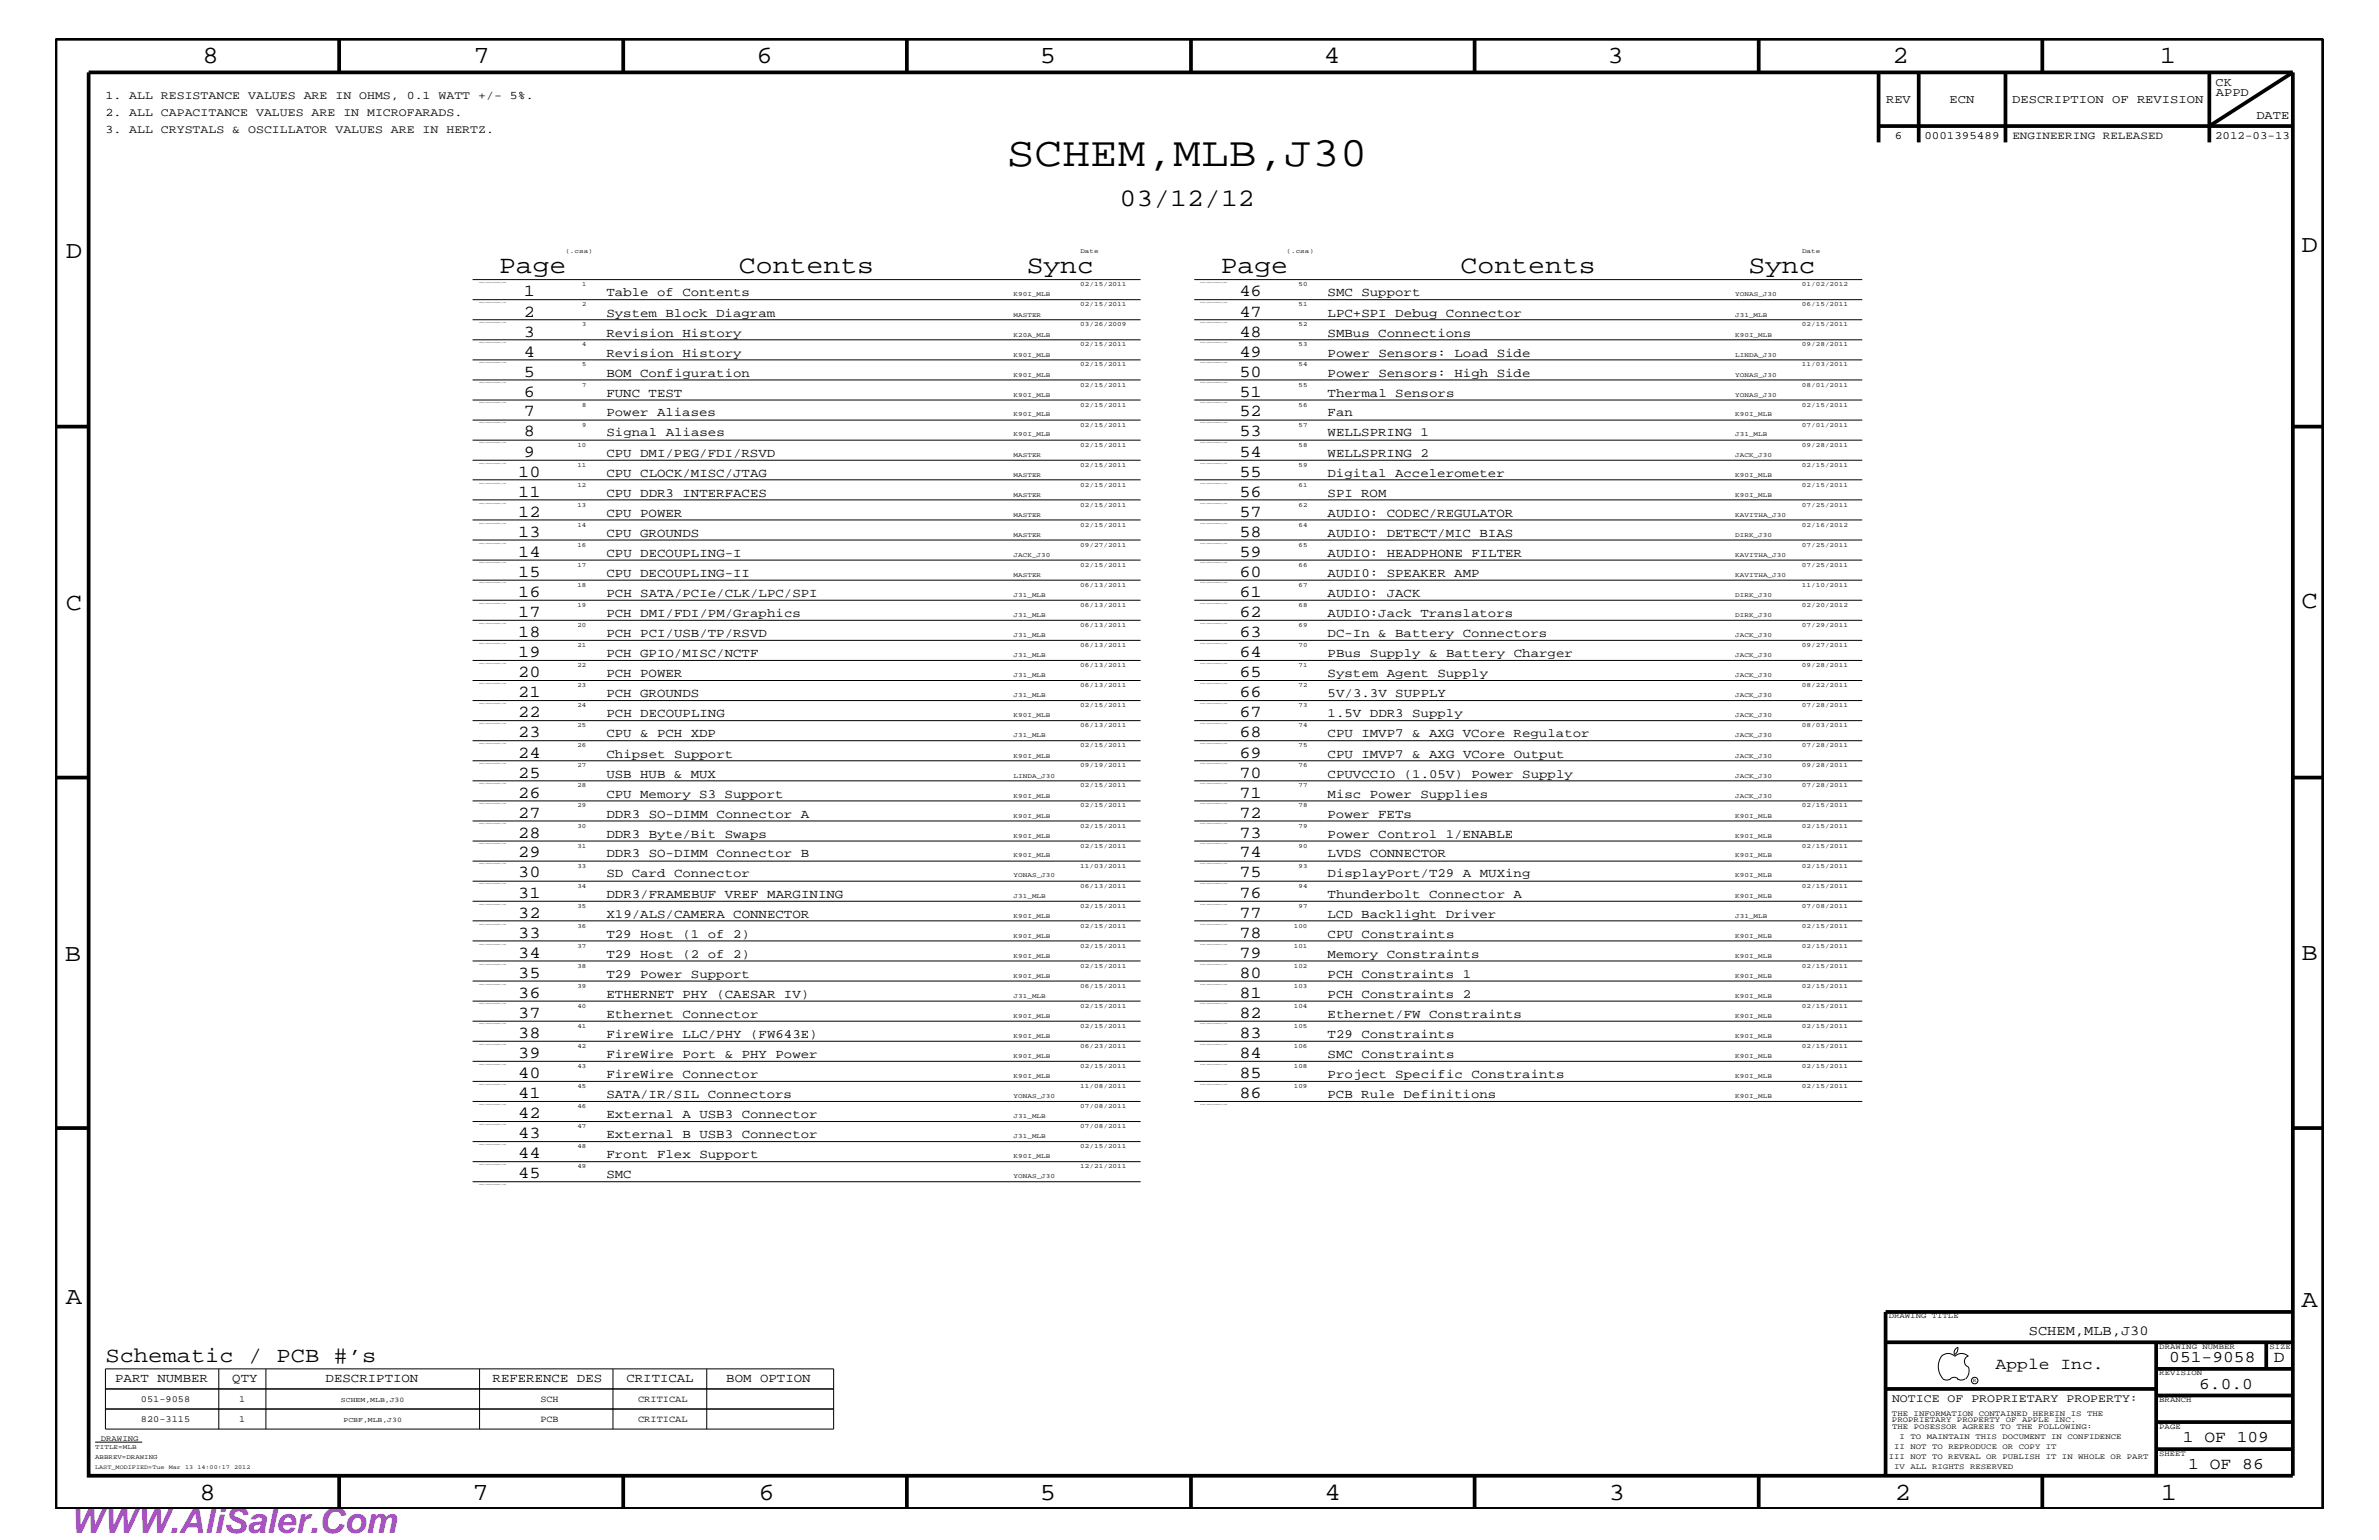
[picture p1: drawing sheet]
<svg xmlns="http://www.w3.org/2000/svg" width="432mm" height="279mm" viewBox="0 0 432 279" stroke-linecap="round" stroke-linejoin="round" font-family="sans-serif">
<defs><g id="words">
<text font-size="7.6" x="182.8" y="30.2">SCHEM,MLB,J30</text>
<text font-size="6.3" fill="#bd42e3" x="12.7" y="278.1">WWW.AliSaler.Com</text>
<g font-size="4.6">
<text x="203.2" y="37.4">03/12/12</text>
<text x="90.6" y="49.6">Page</text>
<text x="134.1" y="49.6">Contents</text>
<text x="186.4" y="49.6">Sync</text>
<text x="221.6" y="49.6">Page</text>
<text x="265.1" y="49.6">Contents</text>
<text x="317.3" y="49.6">Sync</text>
</g>
<g font-size="4.5">
<text x="36.7" y="11.5">8</text>
<text x="85.9" y="11.5">7</text>
<text x="137.3" y="11.5">6</text>
<text x="188.7" y="11.5">5</text>
<text x="240.3" y="11.5">4</text>
<text x="291.8" y="11.5">3</text>
<text x="343.5" y="11.5">2</text>
<text x="392" y="11.5">1</text>
<text x="11.9" y="46.8">D</text>
<text x="417.8" y="45.7">D</text>
<text x="11.9" y="110.6">C</text>
<text x="417.8" y="110.3">C</text>
<text x="11.8" y="174.3">B</text>
<text x="417.8" y="174.2">B</text>
<text x="11.9" y="236.7">A</text>
<text x="417.8" y="237.1">A</text>
<text x="36.2" y="272.1">8</text>
<text x="85.8" y="272.1">7</text>
<text x="137.7" y="272.1">6</text>
<text x="188.7" y="272.1">5</text>
<text x="240.4" y="272.1">4</text>
<text x="292" y="272.1">3</text>
<text x="343.9" y="272.1">2</text>
<text x="392.2" y="272.1">1</text>
</g>
<text font-size="3.9" x="19.1" y="247.1">Schematic / PCB #’s</text>
<g font-size="3">
<text x="95.1" y="53.8">1</text>
<text x="225" y="53.8">46</text>
<text x="95.1" y="57.4">2</text>
<text x="225" y="57.4">47</text>
<text x="95.1" y="64.7">4</text>
<text x="95.1" y="61.1">3</text>
<text x="225" y="64.7">49</text>
<text x="225" y="61.1">48</text>
<text x="95.1" y="72">6</text>
<text x="95.1" y="68.4">5</text>
<text x="225" y="72">51</text>
<text x="225" y="68.4">50</text>
<text x="95.1" y="75.6">7</text>
<text x="225" y="75.6">52</text>
<text x="95.1" y="82.8">9</text>
<text x="95.1" y="79.2">8</text>
<text x="225" y="82.8">54</text>
<text x="225" y="79.2">53</text>
<text x="94.1" y="86.5">10</text>
<text x="225" y="86.5">55</text>
<text x="94.1" y="93.8">12</text>
<text x="94.1" y="90.1">11</text>
<text x="225" y="93.8">57</text>
<text x="225" y="90.1">56</text>
<text x="94.1" y="101">14</text>
<text x="94.1" y="97.4">13</text>
<text x="225" y="101">59</text>
<text x="225" y="97.4">58</text>
<text x="94.1" y="104.7">15</text>
<text x="225" y="104.7">60</text>
<text x="94.1" y="112">17</text>
<text x="94.1" y="108.3">16</text>
<text x="225" y="112">62</text>
<text x="225" y="108.3">61</text>
<text x="94.1" y="119.2">19</text>
<text x="94.1" y="115.6">18</text>
<text x="225" y="119.2">64</text>
<text x="225" y="115.6">63</text>
<text x="94.1" y="122.9">20</text>
<text x="225" y="122.9">65</text>
<text x="94.1" y="130.2">22</text>
<text x="94.1" y="126.5">21</text>
<text x="225" y="130.2">67</text>
<text x="225" y="126.5">66</text>
<text x="94.1" y="137.4">24</text>
<text x="94.1" y="133.8">23</text>
<text x="225" y="137.4">69</text>
<text x="225" y="133.8">68</text>
<text x="94.1" y="141.1">25</text>
<text x="225" y="141.1">70</text>
<text x="94.1" y="148.4">27</text>
<text x="94.1" y="144.7">26</text>
<text x="225" y="148.4">72</text>
<text x="225" y="144.7">71</text>
<text x="94.1" y="155.6">29</text>
<text x="94.1" y="152">28</text>
<text x="225" y="155.6">74</text>
<text x="225" y="152">73</text>
<text x="94.1" y="159.2">30</text>
<text x="225" y="159.2">75</text>
<text x="94.1" y="166.5">32</text>
<text x="94.1" y="162.8">31</text>
<text x="225" y="166.5">77</text>
<text x="225" y="162.8">76</text>
<text x="94.1" y="173.8">34</text>
<text x="94.1" y="170.1">33</text>
<text x="225" y="173.8">79</text>
<text x="225" y="170.1">78</text>
<text x="94.1" y="177.4">35</text>
<text x="225" y="177.4">80</text>
<text x="94.1" y="184.7">37</text>
<text x="94.1" y="181">36</text>
<text x="225" y="184.7">82</text>
<text x="225" y="181">81</text>
<text x="94.1" y="192">39</text>
<text x="94.1" y="188.3">38</text>
<text x="225" y="192">84</text>
<text x="225" y="188.3">83</text>
<text x="94.1" y="195.6">40</text>
<text x="225" y="195.6">85</text>
<text x="94.1" y="202.9">42</text>
<text x="94.1" y="199.2">41</text>
<text x="225" y="199.2">86</text>
<text x="94.1" y="206.5">43</text>
<text x="94.1" y="213.8">45</text>
<text x="94.1" y="210.2">44</text>
<text x="362.2" y="248.4">Apple Inc.</text>
<text x="393.7" y="247.1">051-9058</text>
<text x="399.2" y="252">6.0.0</text>
<text x="412.7" y="247.1">D</text>
<text x="396.2" y="261.6">1 OF 109</text>
<text x="397.2" y="266.6">1 OF 86</text>
</g>
<text font-size="2.5" x="368.2" y="242.3">SCHEM,MLB,J30</text>
<g font-size="2.3">
<text x="110.1" y="53.8">Table of Contents</text>
<text x="241" y="53.8">SMC Support</text>
<text x="110.1" y="57.4">System Block Diagram</text>
<text x="241" y="57.4">LPC+SPI Debug Connector</text>
<text x="110.1" y="64.7">Revision History</text>
<text x="110.1" y="61.1">Revision History</text>
<text x="241" y="61.1">SMBus Connections</text>
<text x="241" y="64.7">Power Sensors: Load Side</text>
<text x="110.1" y="68.4">BOM Configuration</text>
<text x="110.1" y="72">FUNC TEST</text>
<text x="241" y="72">Thermal Sensors</text>
<text x="241" y="68.4">Power Sensors: High Side</text>
<text x="110.1" y="75.6">Power Aliases</text>
<text x="241" y="75.6">Fan</text>
<text x="110.1" y="82.8">CPU DMI/PEG/FDI/RSVD</text>
<text x="110.1" y="79.2">Signal Aliases</text>
<text x="241" y="82.8">WELLSPRING 2</text>
<text x="241" y="79.2">WELLSPRING 1</text>
<text x="110.1" y="86.5">CPU CLOCK/MISC/JTAG</text>
<text x="241" y="86.5">Digital Accelerometer</text>
<text x="110.1" y="93.8">CPU POWER</text>
<text x="110.1" y="90.1">CPU DDR3 INTERFACES</text>
<text x="241" y="93.8">AUDIO: CODEC/REGULATOR</text>
<text x="241" y="90.1">SPI ROM</text>
<text x="110.1" y="97.4">CPU GROUNDS</text>
<text x="110.1" y="101">CPU DECOUPLING-I</text>
<text x="241" y="101">AUDIO: HEADPHONE FILTER</text>
<text x="241" y="97.4">AUDIO: DETECT/MIC BIAS</text>
<text x="110.1" y="104.7">CPU DECOUPLING-II</text>
<text x="241" y="104.7">AUDI0: SPEAKER AMP</text>
<text x="110.1" y="112">PCH DMI/FDI/PM/Graphics</text>
<text x="110.1" y="108.3">PCH SATA/PCIe/CLK/LPC/SPI</text>
<text x="241" y="112">AUDIO:Jack Translators</text>
<text x="241" y="108.3">AUDIO: JACK</text>
<text x="110.1" y="119.2">PCH GPIO/MISC/NCTF</text>
<text x="110.1" y="115.6">PCH PCI/USB/TP/RSVD</text>
<text x="241" y="115.6">DC-In &amp; Battery Connectors</text>
<text x="241" y="119.2">PBus Supply &amp; Battery Charger</text>
<text x="110.1" y="122.9">PCH POWER</text>
<text x="241" y="122.9">System Agent Supply</text>
<text x="110.1" y="126.5">PCH GROUNDS</text>
<text x="110.1" y="130.2">PCH DECOUPLING</text>
<text x="241" y="130.2">1.5V DDR3 Supply</text>
<text x="241" y="126.5">5V/3.3V SUPPLY</text>
<text x="110.1" y="133.8">CPU &amp; PCH XDP</text>
<text x="110.1" y="137.4">Chipset Support</text>
<text x="241" y="133.8">CPU IMVP7 &amp; AXG VCore Regulator</text>
<text x="241" y="137.4">CPU IMVP7 &amp; AXG VCore Output</text>
<text x="110.1" y="141.1">USB HUB &amp; MUX</text>
<text x="241" y="141.1">CPUVCCIO (1.05V) Power Supply</text>
<text x="110.1" y="144.7">CPU Memory S3 Support</text>
<text x="110.1" y="148.4">DDR3 SO-DIMM Connector A</text>
<text x="241" y="148.4">Power FETs</text>
<text x="241" y="144.7">Misc Power Supplies</text>
<text x="110.1" y="155.6">DDR3 SO-DIMM Connector B</text>
<text x="110.1" y="152">DDR3 Byte/Bit Swaps</text>
<text x="241" y="152">Power Control 1/ENABLE</text>
<text x="241" y="155.6">LVDS CONNECTOR</text>
<text x="110.1" y="159.2">SD Card Connector</text>
<text x="241" y="159.2">DisplayPort/T29 A MUXing</text>
<text x="110.1" y="162.8">DDR3/FRAMEBUF VREF MARGINING</text>
<text x="110.1" y="166.5">X19/ALS/CAMERA CONNECTOR</text>
<text x="241" y="166.5">LCD Backlight Driver</text>
<text x="241" y="162.8">Thunderbolt Connector A</text>
<text x="110.1" y="173.8">T29 Host (2 of 2)</text>
<text x="110.1" y="170.1">T29 Host (1 of 2)</text>
<text x="241" y="173.8">Memory Constraints</text>
<text x="241" y="170.1">CPU Constraints</text>
<text x="110.1" y="177.4">T29 Power Support</text>
<text x="241" y="177.4">PCH Constraints 1</text>
<text x="110.1" y="184.7">Ethernet Connector</text>
<text x="110.1" y="181">ETHERNET PHY (CAESAR IV)</text>
<text x="241" y="181">PCH Constraints 2</text>
<text x="241" y="184.7">Ethernet/FW Constraints</text>
<text x="110.1" y="192">FireWire Port &amp; PHY Power</text>
<text x="110.1" y="188.3">FireWire LLC/PHY (FW643E)</text>
<text x="241" y="192">SMC Constraints</text>
<text x="241" y="188.3">T29 Constraints</text>
<text x="110.1" y="195.6">FireWire Connector</text>
<text x="241" y="195.6">Project Specific Constraints</text>
<text x="110.1" y="199.2">SATA/IR/SIL Connectors</text>
<text x="110.1" y="202.9">External A USB3 Connector</text>
<text x="241" y="199.2">PCB Rule Definitions</text>
<text x="110.1" y="206.5">External B USB3 Connector</text>
<text x="110.1" y="210.2">Front Flex Support</text>
<text x="110.1" y="213.8">SMC</text>
<text x="20.9" y="250.7">PART NUMBER</text>
<text x="42.2" y="250.7">QTY</text>
<text x="59.1" y="250.7">DESCRIPTION</text>
<text x="89.4" y="250.7">REFERENCE DES</text>
<text x="113.7" y="250.7">CRITICAL</text>
<text x="131.8" y="250.7">BOM OPTION</text>
</g>
<g font-size="2.2">
<text x="402.2" y="15.6">CK</text>
<text x="402.2" y="17.4">APPD</text>
<text x="342.3" y="18.7">REV</text>
<text x="353.9" y="18.7">ECN</text>
<text x="365.2" y="18.7">DESCRIPTION OF REVISION</text>
<text x="409.5" y="21.6">DATE</text>
</g>
<g font-size="2.1">
<text x="19.1" y="18">1. ALL RESISTANCE VALUES ARE IN OHMS, 0.1 WATT +/- 5%.</text>
<text x="19.1" y="21">2. ALL CAPACITANCE VALUES ARE IN MICROFARADS.</text>
<text x="19.1" y="24.1">3. ALL CRYSTALS &amp; OSCILLATOR VALUES ARE IN HERTZ.</text>
<text x="343.4" y="254.4">NOTICE OF PROPRIETARY PROPERTY:</text>
</g>
<g font-size="2">
<text x="343.9" y="25.3">6</text>
<text x="349.3" y="25.3">0001395489</text>
<text x="365.3" y="25.3">ENGINEERING RELEASED</text>
<text x="402" y="25.3">2012-03-13</text>
</g>
<g font-size="1.7">
<text x="25.6" y="254.4">051-9058</text>
<text x="43.4" y="254.4">1</text>
<text x="98.1" y="254.4">SCH</text>
<text x="115.8" y="254.4">CRITICAL</text>
<text x="25.6" y="258">820-3115</text>
<text x="43.4" y="258">1</text>
<text x="98.1" y="258">PCB</text>
<text x="115.8" y="258">CRITICAL</text>
</g>
<g font-size="1.4">
<text x="342.8" y="239.2">DRAWING TITLE</text>
<text x="391.9" y="244.7">DRAWING NUMBER</text>
<text x="411.9" y="244.7">SIZE</text>
<text x="391.9" y="249.5">REVISION</text>
<text x="343.4" y="256.8">THE INFORMATION CONTAINED HEREIN IS THE</text>
<text x="391.9" y="254.4">BRANCH</text>
<text x="18.3" y="261.4">DRAWING</text>
<text x="343.4" y="258">PROPRIETARY PROPERTY OF APPLE INC.</text>
<text x="343.4" y="259.3">THE POSESSOR AGREES TO THE FOLLOWING:</text>
<text x="343.8" y="262.9">II NOT TO REPRODUCE OR COPY IT</text>
<text x="344.8" y="261.1">I TO MAINTAIN THIS DOCUMENT IN CONFIDENCE</text>
<text x="391.9" y="259.3">PAGE</text>
<text x="342.8" y="264.7">III NOT TO REVEAL OR PUBLISH IT IN WHOLE OR PART</text>
<text x="343.8" y="266.6">IV ALL RIGHTS RESERVED</text>
<text x="391.9" y="264.1">SHEET</text>
</g>
<g font-size="1.3">
<text x="61.9" y="254.4">SCHEM,MLB,J30</text>
<text x="62.4" y="258">PCBF,MLB,J30</text>
</g>
<g font-size="1.2">
<text x="102.6" y="45.9">(.csa)</text>
<text x="196.1" y="45.9">Date</text>
<text x="233.5" y="45.9">(.csa)</text>
<text x="327.1" y="45.9">Date</text>
<text x="105.7" y="51.9">1</text>
<text x="184" y="53.8">K90I_MLB</text>
<text x="196.1" y="51.9">02/15/2011</text>
<text x="235.7" y="51.9">50</text>
<text x="315" y="53.8">YONAS_J30</text>
<text x="327.1" y="51.9">01/02/2012</text>
<text x="105.7" y="59.2">3</text>
<text x="105.7" y="55.6">2</text>
<text x="184" y="57.4">MASTER</text>
<text x="196.1" y="59.2">03/26/2009</text>
<text x="196.1" y="55.6">02/15/2011</text>
<text x="235.7" y="59.2">52</text>
<text x="235.7" y="55.6">51</text>
<text x="315" y="57.4">J31_MLB</text>
<text x="327.1" y="59.2">02/15/2011</text>
<text x="327.1" y="55.6">06/15/2011</text>
<text x="105.7" y="62.9">4</text>
<text x="184" y="64.7">K90I_MLB</text>
<text x="184" y="61.1">K20A_MLB</text>
<text x="196.1" y="62.9">02/15/2011</text>
<text x="235.7" y="62.9">53</text>
<text x="314.9" y="61.1">K90I_MLB</text>
<text x="315" y="64.7">LINDA_J30</text>
<text x="327.1" y="62.9">09/28/2011</text>
<text x="105.7" y="70.1">7</text>
<text x="105.7" y="66.5">5</text>
<text x="184" y="72">K90I_MLB</text>
<text x="184" y="68.4">K90I_MLB</text>
<text x="196.1" y="70.1">02/15/2011</text>
<text x="196.1" y="66.5">02/15/2011</text>
<text x="235.7" y="70.1">55</text>
<text x="235.7" y="66.5">54</text>
<text x="315" y="72">YONAS_J30</text>
<text x="315" y="68.4">YONAS_J30</text>
<text x="327.1" y="70.1">08/01/2011</text>
<text x="327.1" y="66.5">11/03/2011</text>
<text x="105.7" y="77.4">9</text>
<text x="105.7" y="73.8">8</text>
<text x="184" y="75.6">K90I_MLB</text>
<text x="196.1" y="77.4">02/15/2011</text>
<text x="196.1" y="73.8">02/15/2011</text>
<text x="235.7" y="77.4">57</text>
<text x="235.7" y="73.8">56</text>
<text x="314.9" y="75.6">K90I_MLB</text>
<text x="327.1" y="77.4">07/01/2011</text>
<text x="327.1" y="73.8">02/15/2011</text>
<text x="104.8" y="81.1">10</text>
<text x="184" y="79.2">K90I_MLB</text>
<text x="184" y="82.8">MASTER</text>
<text x="196.1" y="81.1">02/15/2011</text>
<text x="235.7" y="81.1">58</text>
<text x="314.9" y="82.8">JACK_J30</text>
<text x="315" y="79.2">J31_MLB</text>
<text x="327.1" y="81.1">09/28/2011</text>
<text x="104.8" y="88.3">12</text>
<text x="104.8" y="84.7">11</text>
<text x="184" y="86.5">MASTER</text>
<text x="196.1" y="88.3">02/15/2011</text>
<text x="196.1" y="84.7">02/15/2011</text>
<text x="235.7" y="88.3">61</text>
<text x="235.7" y="84.7">59</text>
<text x="314.9" y="86.5">K90I_MLB</text>
<text x="327.1" y="88.3">02/15/2011</text>
<text x="327.1" y="84.7">02/15/2011</text>
<text x="104.8" y="95.6">14</text>
<text x="104.8" y="92">13</text>
<text x="184" y="93.8">MASTER</text>
<text x="184" y="90.1">MASTER</text>
<text x="196.1" y="95.6">02/15/2011</text>
<text x="196.1" y="92">02/15/2011</text>
<text x="235.7" y="95.6">64</text>
<text x="235.7" y="92">62</text>
<text x="314.9" y="90.1">K90I_MLB</text>
<text x="315" y="93.8">KAVITHA_J30</text>
<text x="327.1" y="95.6">02/16/2012</text>
<text x="327.1" y="92">07/25/2011</text>
<text x="104.8" y="99.3">16</text>
<text x="184" y="101">JACK_J30</text>
<text x="184" y="97.4">MASTER</text>
<text x="196.1" y="99.3">09/27/2011</text>
<text x="235.7" y="99.3">65</text>
<text x="314.9" y="97.4">DIRK_J30</text>
<text x="315" y="101">KAVITHA_J30</text>
<text x="327.1" y="99.3">07/25/2011</text>
<text x="104.8" y="106.5">18</text>
<text x="104.8" y="102.9">17</text>
<text x="184" y="104.7">MASTER</text>
<text x="196.1" y="106.5">06/13/2011</text>
<text x="196.1" y="102.9">02/15/2011</text>
<text x="235.7" y="106.5">67</text>
<text x="235.7" y="102.9">66</text>
<text x="315" y="104.7">KAVITHA_J30</text>
<text x="327.1" y="106.5">11/10/2011</text>
<text x="327.1" y="102.9">07/25/2011</text>
<text x="104.8" y="113.7">20</text>
<text x="104.8" y="110.2">19</text>
<text x="184" y="112">J31_MLB</text>
<text x="184" y="108.3">J31_MLB</text>
<text x="196.1" y="113.7">06/13/2011</text>
<text x="196.1" y="110.2">06/13/2011</text>
<text x="235.7" y="113.7">69</text>
<text x="235.7" y="110.2">68</text>
<text x="314.9" y="112">DIRK_J30</text>
<text x="314.9" y="108.3">DIRK_J30</text>
<text x="327.1" y="113.7">07/29/2011</text>
<text x="327.1" y="110.2">02/20/2012</text>
<text x="104.8" y="117.4">21</text>
<text x="184" y="119.2">J31_MLB</text>
<text x="184" y="115.6">J31_MLB</text>
<text x="196.1" y="117.4">06/13/2011</text>
<text x="235.7" y="117.4">70</text>
<text x="314.9" y="119.2">JACK_J30</text>
<text x="314.9" y="115.6">JACK_J30</text>
<text x="327.1" y="117.4">09/27/2011</text>
<text x="104.8" y="124.7">23</text>
<text x="104.8" y="121">22</text>
<text x="184" y="122.9">J31_MLB</text>
<text x="196.1" y="124.7">06/13/2011</text>
<text x="196.1" y="121">06/13/2011</text>
<text x="235.7" y="124.7">72</text>
<text x="235.7" y="121">71</text>
<text x="314.9" y="122.9">JACK_J30</text>
<text x="327.1" y="124.7">08/22/2011</text>
<text x="327.1" y="121">09/28/2011</text>
<text x="104.8" y="131.9">25</text>
<text x="104.8" y="128.3">24</text>
<text x="184" y="130.2">K90I_MLB</text>
<text x="184" y="126.5">J31_MLB</text>
<text x="196.1" y="131.9">06/13/2011</text>
<text x="196.1" y="128.3">02/15/2011</text>
<text x="235.7" y="131.9">74</text>
<text x="235.7" y="128.3">73</text>
<text x="314.9" y="130.2">JACK_J30</text>
<text x="314.9" y="126.5">JACK_J30</text>
<text x="327.1" y="131.9">08/03/2011</text>
<text x="327.1" y="128.3">07/28/2011</text>
<text x="104.8" y="135.6">26</text>
<text x="184" y="137.4">K90I_MLB</text>
<text x="184" y="133.8">J31_MLB</text>
<text x="196.1" y="135.6">02/15/2011</text>
<text x="235.7" y="135.6">75</text>
<text x="314.9" y="137.4">JACK_J30</text>
<text x="314.9" y="133.8">JACK_J30</text>
<text x="327.1" y="135.6">07/28/2011</text>
<text x="104.8" y="142.9">28</text>
<text x="104.8" y="139.2">27</text>
<text x="184" y="141.1">LINDA_J30</text>
<text x="196.1" y="142.9">02/15/2011</text>
<text x="196.1" y="139.2">09/19/2011</text>
<text x="235.7" y="142.9">77</text>
<text x="235.7" y="139.2">76</text>
<text x="314.9" y="141.1">JACK_J30</text>
<text x="327.1" y="142.9">07/28/2011</text>
<text x="327.1" y="139.2">09/28/2011</text>
<text x="104.8" y="146.5">29</text>
<text x="184" y="148.4">K90I_MLB</text>
<text x="184" y="144.7">K90I_MLB</text>
<text x="196.1" y="146.5">02/15/2011</text>
<text x="235.7" y="146.5">78</text>
<text x="314.9" y="148.4">K90I_MLB</text>
<text x="314.9" y="144.7">JACK_J30</text>
<text x="327.1" y="146.5">02/15/2011</text>
<text x="104.8" y="153.8">31</text>
<text x="104.8" y="150.1">30</text>
<text x="184" y="155.6">K90I_MLB</text>
<text x="184" y="152">K90I_MLB</text>
<text x="196.1" y="153.8">02/15/2011</text>
<text x="196.1" y="150.1">02/15/2011</text>
<text x="235.7" y="153.8">90</text>
<text x="235.7" y="150.1">79</text>
<text x="314.9" y="155.6">K90I_MLB</text>
<text x="314.9" y="152">K90I_MLB</text>
<text x="327.1" y="153.8">02/15/2011</text>
<text x="327.1" y="150.1">02/15/2011</text>
<text x="104.8" y="161.1">34</text>
<text x="104.8" y="157.4">33</text>
<text x="184" y="159.2">YONAS_J30</text>
<text x="196.1" y="161.1">06/13/2011</text>
<text x="196.1" y="157.4">11/03/2011</text>
<text x="235.7" y="161.1">94</text>
<text x="235.7" y="157.4">93</text>
<text x="314.9" y="159.2">K90I_MLB</text>
<text x="327.1" y="161.1">02/15/2011</text>
<text x="327.1" y="157.4">02/15/2011</text>
<text x="104.8" y="164.7">35</text>
<text x="184" y="166.5">K90I_MLB</text>
<text x="184" y="162.8">J31_MLB</text>
<text x="196.1" y="164.7">02/15/2011</text>
<text x="235.7" y="164.7">97</text>
<text x="314.9" y="162.8">K90I_MLB</text>
<text x="315" y="166.5">J31_MLB</text>
<text x="327.1" y="164.7">07/08/2011</text>
<text x="104.8" y="172">37</text>
<text x="104.8" y="168.3">36</text>
<text x="184" y="173.8">K90I_MLB</text>
<text x="184" y="170.1">K90I_MLB</text>
<text x="196.1" y="172">02/15/2011</text>
<text x="196.1" y="168.3">02/15/2011</text>
<text x="234.9" y="172">101</text>
<text x="234.9" y="168.3">100</text>
<text x="314.9" y="173.8">K90I_MLB</text>
<text x="314.9" y="170.1">K90I_MLB</text>
<text x="327.1" y="172">02/15/2011</text>
<text x="327.1" y="168.3">02/15/2011</text>
<text x="104.8" y="179.3">39</text>
<text x="104.8" y="175.6">38</text>
<text x="184" y="177.4">K90I_MLB</text>
<text x="196.1" y="179.3">06/15/2011</text>
<text x="196.1" y="175.6">02/15/2011</text>
<text x="234.9" y="179.3">103</text>
<text x="234.9" y="175.6">102</text>
<text x="314.9" y="177.4">K90I_MLB</text>
<text x="327.1" y="179.3">02/15/2011</text>
<text x="327.1" y="175.6">02/15/2011</text>
<text x="104.8" y="182.9">40</text>
<text x="184" y="184.7">K90I_MLB</text>
<text x="184" y="181">J31_MLB</text>
<text x="196.1" y="182.9">02/15/2011</text>
<text x="234.9" y="182.9">104</text>
<text x="314.9" y="184.7">K90I_MLB</text>
<text x="314.9" y="181">K90I_MLB</text>
<text x="327.1" y="182.9">02/15/2011</text>
<text x="104.8" y="190.2">42</text>
<text x="104.8" y="186.5">41</text>
<text x="184" y="192">K90I_MLB</text>
<text x="184" y="188.3">K90I_MLB</text>
<text x="196.1" y="190.2">06/23/2011</text>
<text x="196.1" y="186.5">02/15/2011</text>
<text x="234.9" y="190.2">106</text>
<text x="234.9" y="186.5">105</text>
<text x="314.9" y="192">K90I_MLB</text>
<text x="314.9" y="188.3">K90I_MLB</text>
<text x="327.1" y="190.2">02/15/2011</text>
<text x="327.1" y="186.5">02/15/2011</text>
<text x="104.8" y="197.4">45</text>
<text x="104.8" y="193.7">43</text>
<text x="184" y="195.6">K90I_MLB</text>
<text x="196.1" y="197.4">11/08/2011</text>
<text x="196.1" y="193.7">02/15/2011</text>
<text x="234.9" y="197.4">109</text>
<text x="234.9" y="193.7">108</text>
<text x="314.9" y="195.6">K90I_MLB</text>
<text x="327.1" y="197.4">02/15/2011</text>
<text x="327.1" y="193.7">02/15/2011</text>
<text x="104.8" y="201">46</text>
<text x="184" y="202.9">J31_MLB</text>
<text x="184" y="199.2">YONAS_J30</text>
<text x="196.1" y="201">07/08/2011</text>
<text x="314.9" y="199.2">K90I_MLB</text>
<text x="104.8" y="208.3">48</text>
<text x="104.8" y="204.7">47</text>
<text x="184" y="206.5">J31_MLB</text>
<text x="196.1" y="208.3">02/15/2011</text>
<text x="196.1" y="204.7">07/08/2011</text>
<text x="104.8" y="211.9">49</text>
<text x="184" y="210.2">K90I_MLB</text>
<text x="184" y="213.8">YONAS_J30</text>
<text x="196.1" y="211.9">12/21/2011</text>
<text x="17.3" y="262.9">TITLE=MLB</text>
<text x="17.3" y="264.7">ABBREV=DRAWING</text>
</g>
<text font-size="1.1" x="17.3" y="266.6">LAST_MODIFIED=Tue Mar 13 14:00:17 2012</text>
<text font-size="1" x="358.1" y="250.7">R</text>
<g font-size=".3">
<text x="87" y="51.3">TABLE_TABLEOFCONTENTS_HEAD</text>
<text x="217.9" y="51.3">TABLE_TABLEOFCONTENTS_HEAD</text>
<text x="87" y="58.6">TABLE_TABLEOFCONTENTS_ITEM</text>
<text x="87" y="55">TABLE_TABLEOFCONTENTS_ITEM</text>
<text x="217.9" y="58.6">TABLE_TABLEOFCONTENTS_ITEM</text>
<text x="217.9" y="55">TABLE_TABLEOFCONTENTS_ITEM</text>
<text x="87" y="65.9">TABLE_TABLEOFCONTENTS_ITEM</text>
<text x="87" y="62.3">TABLE_TABLEOFCONTENTS_ITEM</text>
<text x="217.9" y="65.9">TABLE_TABLEOFCONTENTS_ITEM</text>
<text x="217.9" y="62.3">TABLE_TABLEOFCONTENTS_ITEM</text>
<text x="87" y="69.5">TABLE_TABLEOFCONTENTS_ITEM</text>
<text x="217.9" y="69.5">TABLE_TABLEOFCONTENTS_ITEM</text>
<text x="87" y="76.8">TABLE_TABLEOFCONTENTS_ITEM</text>
<text x="87" y="73.2">TABLE_TABLEOFCONTENTS_ITEM</text>
<text x="217.9" y="76.8">TABLE_TABLEOFCONTENTS_ITEM</text>
<text x="217.9" y="73.2">TABLE_TABLEOFCONTENTS_ITEM</text>
<text x="87" y="80.5">TABLE_TABLEOFCONTENTS_ITEM</text>
<text x="217.9" y="80.5">TABLE_TABLEOFCONTENTS_ITEM</text>
<text x="87" y="87.7">TABLE_TABLEOFCONTENTS_ITEM</text>
<text x="87" y="84.1">TABLE_TABLEOFCONTENTS_ITEM</text>
<text x="217.9" y="87.7">TABLE_TABLEOFCONTENTS_ITEM</text>
<text x="217.9" y="84.1">TABLE_TABLEOFCONTENTS_ITEM</text>
<text x="87" y="95">TABLE_TABLEOFCONTENTS_ITEM</text>
<text x="87" y="91.4">TABLE_TABLEOFCONTENTS_ITEM</text>
<text x="217.9" y="95">TABLE_TABLEOFCONTENTS_ITEM</text>
<text x="217.9" y="91.4">TABLE_TABLEOFCONTENTS_ITEM</text>
<text x="87" y="98.7">TABLE_TABLEOFCONTENTS_ITEM</text>
<text x="217.9" y="98.7">TABLE_TABLEOFCONTENTS_ITEM</text>
<text x="87" y="105.9">TABLE_TABLEOFCONTENTS_ITEM</text>
<text x="87" y="102.2">TABLE_TABLEOFCONTENTS_ITEM</text>
<text x="217.9" y="105.9">TABLE_TABLEOFCONTENTS_ITEM</text>
<text x="217.9" y="102.2">TABLE_TABLEOFCONTENTS_ITEM</text>
<text x="87" y="113.1">TABLE_TABLEOFCONTENTS_ITEM</text>
<text x="87" y="109.5">TABLE_TABLEOFCONTENTS_ITEM</text>
<text x="217.9" y="113.1">TABLE_TABLEOFCONTENTS_ITEM</text>
<text x="217.9" y="109.5">TABLE_TABLEOFCONTENTS_ITEM</text>
<text x="87" y="116.8">TABLE_TABLEOFCONTENTS_ITEM</text>
<text x="217.9" y="116.8">TABLE_TABLEOFCONTENTS_ITEM</text>
<text x="87" y="124.1">TABLE_TABLEOFCONTENTS_ITEM</text>
<text x="87" y="120.4">TABLE_TABLEOFCONTENTS_ITEM</text>
<text x="217.9" y="124.1">TABLE_TABLEOFCONTENTS_ITEM</text>
<text x="217.9" y="120.4">TABLE_TABLEOFCONTENTS_ITEM</text>
<text x="87" y="131.3">TABLE_TABLEOFCONTENTS_ITEM</text>
<text x="87" y="127.7">TABLE_TABLEOFCONTENTS_ITEM</text>
<text x="217.9" y="131.3">TABLE_TABLEOFCONTENTS_ITEM</text>
<text x="217.9" y="127.7">TABLE_TABLEOFCONTENTS_ITEM</text>
<text x="87" y="135">TABLE_TABLEOFCONTENTS_ITEM</text>
<text x="217.9" y="135">TABLE_TABLEOFCONTENTS_ITEM</text>
<text x="87" y="142.3">TABLE_TABLEOFCONTENTS_ITEM</text>
<text x="87" y="138.6">TABLE_TABLEOFCONTENTS_ITEM</text>
<text x="217.9" y="142.3">TABLE_TABLEOFCONTENTS_ITEM</text>
<text x="217.9" y="138.6">TABLE_TABLEOFCONTENTS_ITEM</text>
<text x="87" y="149.5">TABLE_TABLEOFCONTENTS_ITEM</text>
<text x="87" y="145.9">TABLE_TABLEOFCONTENTS_ITEM</text>
<text x="217.9" y="149.5">TABLE_TABLEOFCONTENTS_ITEM</text>
<text x="217.9" y="145.9">TABLE_TABLEOFCONTENTS_ITEM</text>
<text x="87" y="153.2">TABLE_TABLEOFCONTENTS_ITEM</text>
<text x="217.9" y="153.2">TABLE_TABLEOFCONTENTS_ITEM</text>
<text x="87" y="160.5">TABLE_TABLEOFCONTENTS_ITEM</text>
<text x="87" y="156.8">TABLE_TABLEOFCONTENTS_ITEM</text>
<text x="217.9" y="160.5">TABLE_TABLEOFCONTENTS_ITEM</text>
<text x="217.9" y="156.8">TABLE_TABLEOFCONTENTS_ITEM</text>
<text x="87" y="167.8">TABLE_TABLEOFCONTENTS_ITEM</text>
<text x="87" y="164.1">TABLE_TABLEOFCONTENTS_ITEM</text>
<text x="217.9" y="167.8">TABLE_TABLEOFCONTENTS_ITEM</text>
<text x="217.9" y="164.1">TABLE_TABLEOFCONTENTS_ITEM</text>
<text x="87" y="171.4">TABLE_TABLEOFCONTENTS_ITEM</text>
<text x="217.9" y="171.4">TABLE_TABLEOFCONTENTS_ITEM</text>
<text x="87" y="178.7">TABLE_TABLEOFCONTENTS_ITEM</text>
<text x="87" y="175">TABLE_TABLEOFCONTENTS_ITEM</text>
<text x="217.9" y="178.7">TABLE_TABLEOFCONTENTS_ITEM</text>
<text x="217.9" y="175">TABLE_TABLEOFCONTENTS_ITEM</text>
<text x="87" y="185.9">TABLE_TABLEOFCONTENTS_ITEM</text>
<text x="87" y="182.2">TABLE_TABLEOFCONTENTS_ITEM</text>
<text x="217.9" y="185.9">TABLE_TABLEOFCONTENTS_ITEM</text>
<text x="217.9" y="182.2">TABLE_TABLEOFCONTENTS_ITEM</text>
<text x="87" y="189.5">TABLE_TABLEOFCONTENTS_ITEM</text>
<text x="217.9" y="189.5">TABLE_TABLEOFCONTENTS_ITEM</text>
<text x="87" y="196.8">TABLE_TABLEOFCONTENTS_ITEM</text>
<text x="87" y="193.2">TABLE_TABLEOFCONTENTS_ITEM</text>
<text x="217.9" y="196.8">TABLE_TABLEOFCONTENTS_ITEM</text>
<text x="217.9" y="193.2">TABLE_TABLEOFCONTENTS_ITEM</text>
<text x="87" y="200.4">TABLE_TABLEOFCONTENTS_ITEM</text>
<text x="217.9" y="200.4">TABLE_TABLEOFCONTENTS_ITEM</text>
<text x="87" y="207.7">TABLE_TABLEOFCONTENTS_ITEM</text>
<text x="87" y="204.1">TABLE_TABLEOFCONTENTS_ITEM</text>
<text x="87" y="215">TABLE_TABLEOFCONTENTS_ITEM</text>
<text x="87" y="211.4">TABLE_TABLEOFCONTENTS_ITEM</text>
</g>
</g></defs>
<g fill="none" stroke="#000" stroke-width=".18">
<path d="M85.8 58h121.2M85.8 54.4h121.2M85.8 50.7h121.2M216.8 58h121.2M216.8 54.4h121.2M216.8 50.7h121.2M85.8 79.9h121.2M85.8 76.2h121.2M85.8 72.6h121.2M85.8 68.9h121.2M85.8 65.3h121.2M85.8 61.7h121.2"/>
<path d="M216.8 79.9h121.2M216.8 76.2h121.2M216.8 72.6h121.2M216.8 68.9h121.2M216.8 65.3h121.2M216.8 61.7h121.2M85.8 98h121.2M85.8 94.3h121.2M85.8 90.7h121.2M85.8 87.1h121.2M85.8 83.5h121.2M216.8 98h121.2"/>
<path d="M216.8 94.3h121.2M216.8 90.7h121.2M216.8 87.1h121.2M216.8 83.5h121.2M85.8 119.8h121.2M85.8 116.2h121.2M85.8 112.5h121.2M85.8 108.9h121.2M85.8 105.3h121.2M85.8 101.6h121.2M216.8 119.8h121.2M216.8 116.2h121.2"/>
<path d="M216.8 112.5h121.2M216.8 108.9h121.2M216.8 105.3h121.2M216.8 101.6h121.2M85.8 138h121.2M85.8 134.4h121.2M85.8 130.7h121.2M85.8 127.1h121.2M85.8 123.5h121.2M216.8 138h121.2M216.8 134.4h121.2M216.8 130.7h121.2"/>
<path d="M216.8 127.1h121.2M216.8 123.5h121.2M85.8 159.9h121.2M85.8 156.2h121.2M85.8 152.6h121.2M85.8 148.9h121.2M85.8 145.3h121.2M85.8 141.7h121.2M216.8 159.9h121.2M216.8 156.2h121.2M216.8 152.6h121.2M216.8 148.9h121.2"/>
<path d="M216.8 145.3h121.2M216.8 141.7h121.2M85.8 178h121.2M85.8 174.4h121.2M85.8 170.7h121.2M85.8 167.1h121.2M85.8 163.5h121.2M216.8 178h121.2M216.8 174.4h121.2M216.8 170.7h121.2M216.8 167.1h121.2M216.8 163.5h121.2"/>
<path d="M85.8 199.8h121.2M85.8 196.2h121.2M85.8 192.6h121.2M85.8 188.9h121.2M85.8 185.3h121.2M85.8 181.6h121.2M216.8 199.8h121.2M216.8 196.2h121.2M216.8 192.6h121.2M216.8 188.9h121.2M216.8 185.3h121.2M216.8 181.6h121.2"/>
<path d="M85.8 214.4h121.2M85.8 210.8h121.2M85.8 207.1h121.2M85.8 203.5h121.2M19.1 248.4h132.2v10.9h-132.2zM19.1 252h132.2M19.1 255.6h132.2M39.7 248.4v10.9M48.3 248.4v10.9M87 248.4v10.9M111.3 248.4v10.9M128.3 248.4v10.9"/>
<path d="M352.4 246.1a1.69 1.69 0 0 1 2.4 0M352.4 246a3.3 3.3 0 0 0 .3 4.1M352.6 250.2l.7 .2 .7-.2M354 250.2l.7-.3 .7 .3M354.8 246.1a1.69 1.69 0 0 1 2.5 0M355.3 250.2l.7 .2 .7-.2M355.3 244.4l.1 .3a1.18 1.18 0 0 1-.6 1M355.4 244.4a.99 .99 0 0 0-.6 1.4M357.2 246a1.04 1.04 0 0 0-.6 1 1.04 1.04 0 0 0 .6 1M357.3 248l.1 .7a2.11 2.11 0 0 1-.6 1.5M17.3 261.6h8.5"/>
<circle cx="358.4" cy="250.5" r=".59"/>
</g>
<g fill="none" stroke="#000" stroke-width=".68" stroke-linecap="butt">
<path d="M10.1 7h411.6v266.8h-411.6zM16.1 13.1h400.1v254.6h-400.1zM61.6 7v6.1M113.1 7v6.1M164.6 7v6.1M216.2 7v6.1M267.6 7v6.1M319.2 7v6.1M341 13.1v12.7M348.3 13.1v12.7M364 13.1v12.7M370.7 7v6.1"/>
<path d="M401 13.1v12.7M416.2 13.1l-15.2 9.8M341 22.9h75.2M10.1 77.4h6M416.2 77.4h5.5M10.1 141.1h6M416.2 141.1h5.5M10.1 204.7h6M416.2 204.7h5.5M416.2 238h-74v29.7M342.2 243.5h74M342.2 252h49.2"/>
<path d="M391.4 253.2h24.8M391.4 258h24.8M391.4 248.4h24.8M391.4 243.5v24.2M411.3 243.5v4.9M61.6 267.7v6.1M113.1 267.7v6.1M164.6 267.7v6.1M216.2 268v5.8M267.6 267.7v6.1M319.2 267.7v6.1M370.7 267.7v6.1"/>
<path d="M391.4 262.9h24.8"/>
</g>
<use href="#words"/>
</svg>
